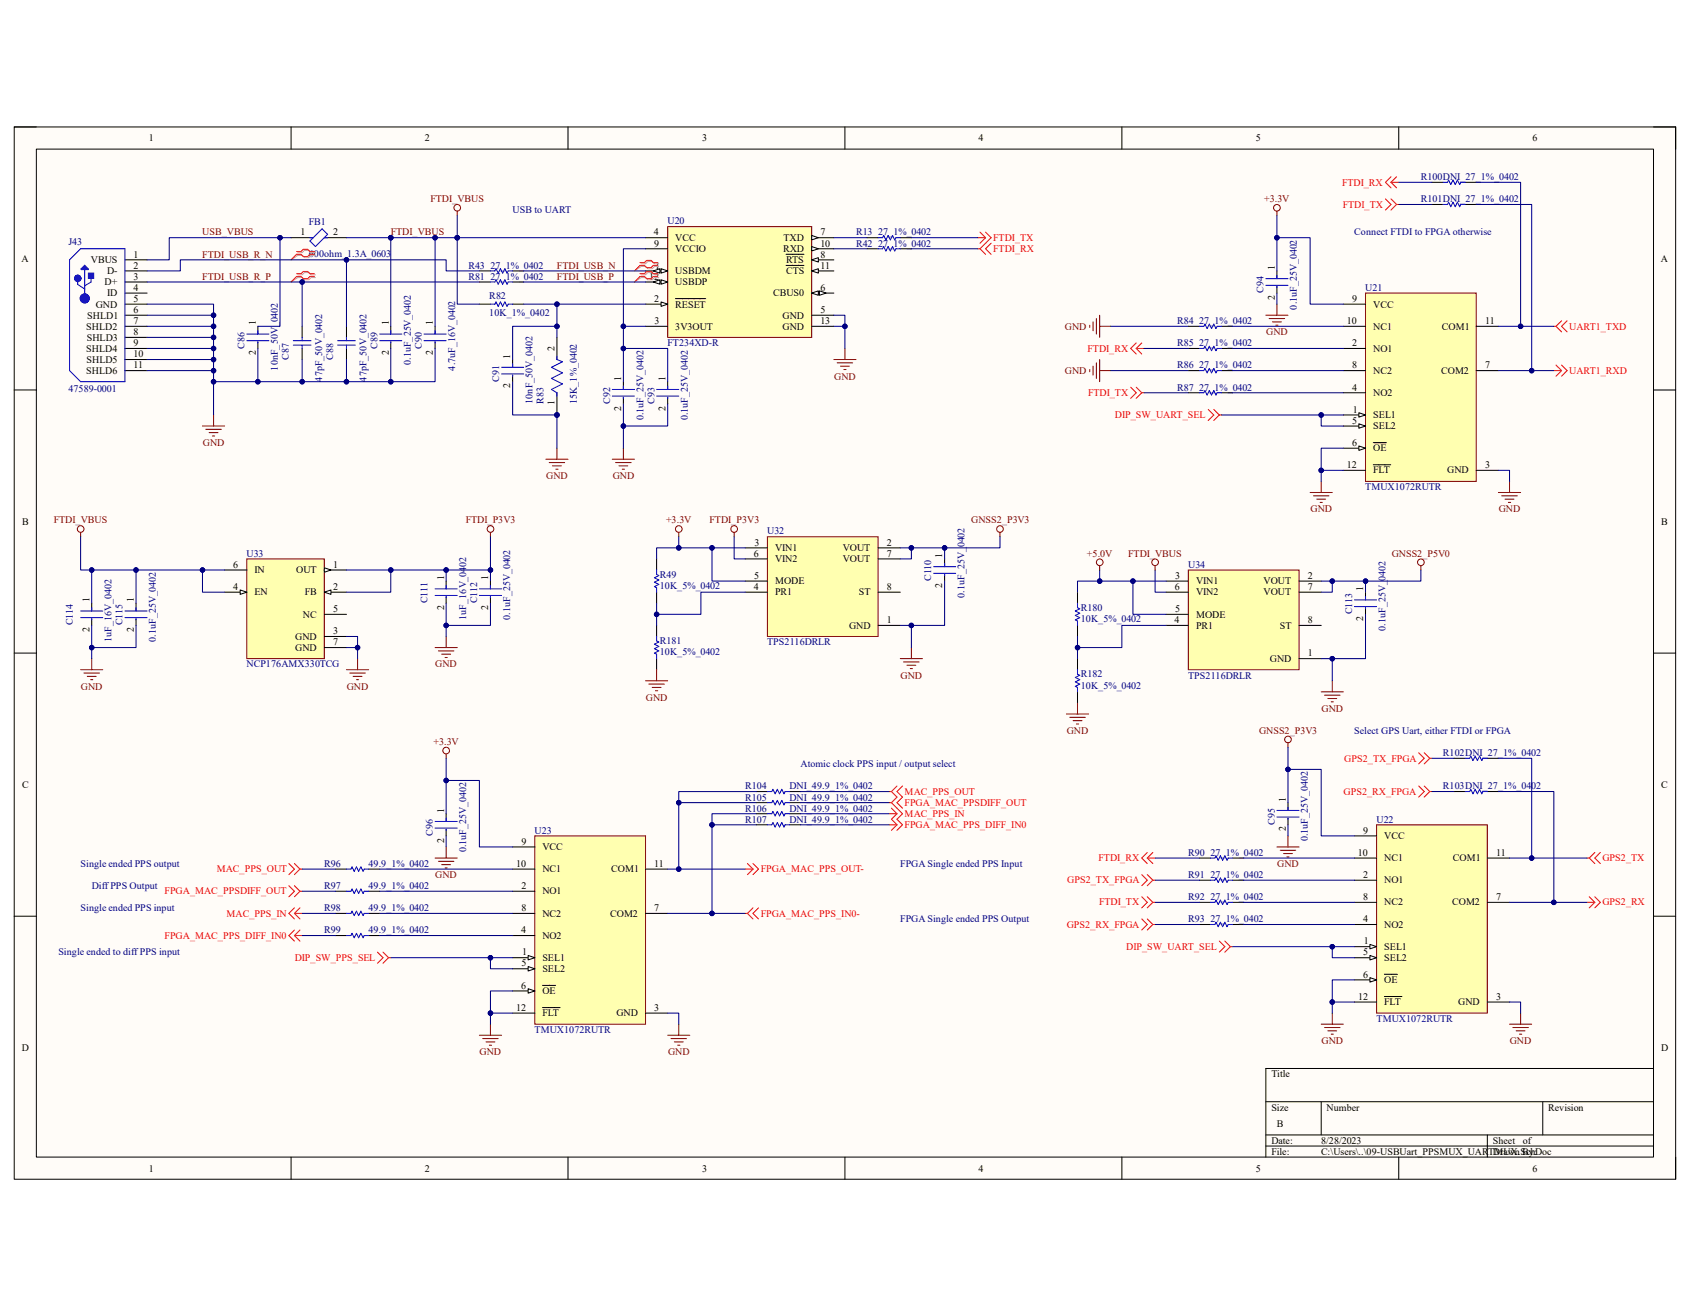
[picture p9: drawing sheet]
<svg xmlns="http://www.w3.org/2000/svg" width="279mm" height="216mm" viewBox="0 0 279 216" stroke-linecap="round" stroke-linejoin="round" font-family="sans-serif">
<defs><g id="words">
<g font-size="1.7">
<text x="24.6" y="23.4">1</text>
<text x="70.2" y="23.4">2</text>
<text x="116.1" y="23.4">3</text>
<text x="161.8" y="23.4">4</text>
<text x="207.6" y="23.4">5</text>
<text x="253.4" y="23.4">6</text>
<text x="49.7" y="38.9">1</text>
<text x="55.1" y="38.9">2</text>
<text x="108.1" y="38.9">4</text>
<text x="108.2" y="40.8">9</text>
<text x="111.6" y="39.8">VCC</text>
<text x="111.6" y="41.7">VCCIO</text>
<text x="129.5" y="41.7">RXD</text>
<text x="129.5" y="39.8">TXD</text>
<text x="135.6" y="40.8">10</text>
<text x="135.6" y="38.9">7</text>
<text x="3.6" y="43.3">A</text>
<text x="15" y="43.5">VBUS</text>
<text x="17.3" y="47.2">D+</text>
<text x="17.7" y="45.3">D-</text>
<text x="22.1" y="42.6">1</text>
<text x="22.1" y="44.4">2</text>
<text x="22.1" y="46.2">3</text>
<text x="107.3" y="46.2">12</text>
<text x="108.3" y="44.4">1</text>
<text x="111.6" y="45.3">USBDM</text>
<text x="111.6" y="47.2">USBDP</text>
<text x="130" y="45.3">CTS</text>
<text x="130" y="43.5">RTS</text>
<text x="135.6" y="44.4">11</text>
<text x="135.6" y="42.6">8</text>
<text x="210.7" y="44.6" transform="rotate(-90 210.7 44.6)">1</text>
<text x="274.6" y="43.3">A</text>
<text x="14.4" y="52.7">SHLD1</text>
<text x="15.8" y="50.8">GND</text>
<text x="17.7" y="49">ID</text>
<text x="22.1" y="48.1">4</text>
<text x="22.1" y="49.9">5</text>
<text x="22.1" y="51.7">6</text>
<text x="22.1" y="53.6">7</text>
<text x="42.3" y="53.8" transform="rotate(-90 42.3 53.8)">1</text>
<text x="64.3" y="53.8" transform="rotate(-90 64.3 53.8)">1</text>
<text x="71.6" y="53.8" transform="rotate(-90 71.6 53.8)">1</text>
<text x="108.2" y="49.9">2</text>
<text x="108.2" y="53.6">3</text>
<text x="111.6" y="50.8">RESET</text>
<text x="127.8" y="49">CBUS0</text>
<text x="129.4" y="52.7">GND</text>
<text x="135.6" y="48.1">6</text>
<text x="135.6" y="51.7">5</text>
<text x="135.6" y="53.6">13</text>
<text x="210.7" y="49.6" transform="rotate(-90 210.7 49.6)">2</text>
<text x="222.7" y="53.6">10</text>
<text x="223.5" y="49.9">9</text>
<text x="227" y="50.8">VCC</text>
<text x="245.5" y="53.6">11</text>
<text x="14.3" y="54.5">SHLD2</text>
<text x="14.3" y="58.2">SHLD4</text>
<text x="14.3" y="60">SHLD5</text>
<text x="14.4" y="56.3">SHLD3</text>
<text x="22.1" y="55.4">8</text>
<text x="22.1" y="57.2">9</text>
<text x="22.1" y="59.1">10</text>
<text x="42.3" y="58.7" transform="rotate(-90 42.3 58.7)">2</text>
<text x="64.3" y="58.7" transform="rotate(-90 64.3 58.7)">2</text>
<text x="71.6" y="58.7" transform="rotate(-90 71.6 58.7)">2</text>
<text x="84.4" y="59.3" transform="rotate(-90 84.4 59.3)">1</text>
<text x="91.7" y="58" transform="rotate(-90 91.7 58)">2</text>
<text x="111.6" y="54.5">3V3OUT</text>
<text x="129.4" y="54.5">GND</text>
<text x="223.5" y="57.2">2</text>
<text x="227" y="58.2">NO1</text>
<text x="227" y="54.5">NC1</text>
<text x="238.4" y="54.5">COM1</text>
<text x="14.3" y="61.8">SHLD6</text>
<text x="22.1" y="60.9">11</text>
<text x="84.4" y="64.2" transform="rotate(-90 84.4 64.2)">2</text>
<text x="102.7" y="62.9" transform="rotate(-90 102.7 62.9)">1</text>
<text x="110" y="62.9" transform="rotate(-90 110 62.9)">1</text>
<text x="223.5" y="64.6">4</text>
<text x="223.5" y="60.9">8</text>
<text x="227" y="65.5">NO2</text>
<text x="227" y="61.8">NC2</text>
<text x="238.3" y="61.8">COM2</text>
<text x="245.5" y="60.9">7</text>
<text x="91.7" y="67" transform="rotate(-90 91.7 67)">1</text>
<text x="102.7" y="67.9" transform="rotate(-90 102.7 67.9)">2</text>
<text x="110" y="67.9" transform="rotate(-90 110 67.9)">2</text>
<text x="223.6" y="70.1">5</text>
<text x="223.6" y="68.2">1</text>
<text x="227" y="69.1">SEL1</text>
<text x="227" y="71">SEL2</text>
<text x="222.7" y="77.4">12</text>
<text x="223.5" y="73.7">6</text>
<text x="227" y="74.6">OE</text>
<text x="245.5" y="77.4">3</text>
<text x="227" y="78.3">FLT</text>
<text x="239.3" y="78.3">GND</text>
<text x="3.6" y="86.7">B</text>
<text x="274.7" y="86.7">B</text>
<text x="38.6" y="93.9">6</text>
<text x="42.1" y="94.8">IN</text>
<text x="49" y="94.8">OUT</text>
<text x="55.1" y="93.9">1</text>
<text x="73.4" y="95.9" transform="rotate(-90 73.4 95.9)">1</text>
<text x="80.7" y="95.9" transform="rotate(-90 80.7 95.9)">1</text>
<text x="124.6" y="92">6</text>
<text x="124.7" y="95.7">5</text>
<text x="124.7" y="90.2">3</text>
<text x="128.1" y="91.1">VIN1</text>
<text x="128.1" y="92.9">VIN2</text>
<text x="139.3" y="91.1">VOUT</text>
<text x="139.3" y="92.9">VOUT</text>
<text x="146.6" y="90.2">2</text>
<text x="146.6" y="92">7</text>
<text x="155.8" y="92.2" transform="rotate(-90 155.8 92.2)">1</text>
<text x="194.3" y="95.7">3</text>
<text x="216.2" y="95.7">2</text>
<text x="14.8" y="99.5" transform="rotate(-90 14.8 99.5)">1</text>
<text x="22.1" y="99.5" transform="rotate(-90 22.1 99.5)">1</text>
<text x="38.6" y="97.5">4</text>
<text x="42.1" y="98.4">EN</text>
<text x="50.4" y="98.4">FB</text>
<text x="55.1" y="97.5">2</text>
<text x="55.1" y="101.2">5</text>
<text x="73.4" y="100.8" transform="rotate(-90 73.4 100.8)">2</text>
<text x="80.7" y="100.8" transform="rotate(-90 80.7 100.8)">2</text>
<text x="124.6" y="97.5">4</text>
<text x="128.1" y="96.6">MODE</text>
<text x="128.1" y="98.4">PR1</text>
<text x="142" y="98.4">ST</text>
<text x="146.6" y="97.5">8</text>
<text x="155.8" y="97.2" transform="rotate(-90 155.8 97.2)">2</text>
<text x="194.2" y="97.5">6</text>
<text x="194.3" y="101.2">5</text>
<text x="197.7" y="96.6">VIN1</text>
<text x="197.7" y="98.4">VIN2</text>
<text x="208.9" y="96.6">VOUT</text>
<text x="208.9" y="98.4">VOUT</text>
<text x="216.2" y="97.5">7</text>
<text x="225.4" y="97.7" transform="rotate(-90 225.4 97.7)">1</text>
<text x="14.8" y="104.5" transform="rotate(-90 14.8 104.5)">2</text>
<text x="22.1" y="104.5" transform="rotate(-90 22.1 104.5)">2</text>
<text x="48.8" y="105.7">GND</text>
<text x="48.8" y="107.6">GND</text>
<text x="50.1" y="102.1">NC</text>
<text x="55.1" y="104.9">3</text>
<text x="55.1" y="106.7">7</text>
<text x="140.4" y="103.9">GND</text>
<text x="146.6" y="103">1</text>
<text x="194.2" y="103">4</text>
<text x="197.7" y="102.1">MODE</text>
<text x="197.7" y="103.9">PR1</text>
<text x="211.6" y="103.9">ST</text>
<text x="216.2" y="103">8</text>
<text x="225.4" y="102.7" transform="rotate(-90 225.4 102.7)">2</text>
<text x="209.9" y="109.4">GND</text>
<text x="216.2" y="108.5">1</text>
<text x="3.6" y="130.3">C</text>
<text x="274.7" y="130.3">C</text>
<text x="73.4" y="134.3" transform="rotate(-90 73.4 134.3)">1</text>
<text x="212.6" y="137.5" transform="rotate(-90 212.6 137.5)">2</text>
<text x="212.6" y="132.5" transform="rotate(-90 212.6 132.5)">1</text>
<text x="225.3" y="137.8">9</text>
<text x="73.4" y="139.3" transform="rotate(-90 73.4 139.3)">2</text>
<text x="85.3" y="143.3">10</text>
<text x="86.2" y="139.7">9</text>
<text x="89.7" y="140.5">VCC</text>
<text x="108.2" y="143.3">11</text>
<text x="224.5" y="141.5">10</text>
<text x="228.9" y="138.7">VCC</text>
<text x="228.9" y="142.4">NC1</text>
<text x="240.2" y="142.4">COM1</text>
<text x="247.4" y="141.5">11</text>
<text x="86.2" y="147">2</text>
<text x="89.7" y="147.9">NO1</text>
<text x="89.7" y="144.2">NC1</text>
<text x="101" y="144.2">COM1</text>
<text x="225.3" y="145.1">2</text>
<text x="225.4" y="148.8">8</text>
<text x="228.9" y="146">NO1</text>
<text x="228.9" y="149.7">NC2</text>
<text x="240.1" y="149.7">COM2</text>
<text x="247.4" y="148.8">7</text>
<text x="86.1" y="154.3">4</text>
<text x="86.2" y="150.6">8</text>
<text x="89.7" y="155.2">NO2</text>
<text x="89.7" y="151.6">NC2</text>
<text x="100.9" y="151.6">COM2</text>
<text x="108.2" y="150.6">7</text>
<text x="225.3" y="152.4">4</text>
<text x="228.9" y="153.4">NO2</text>
<text x="86.2" y="159.8">5</text>
<text x="86.3" y="157.9">1</text>
<text x="89.7" y="158.9">SEL1</text>
<text x="89.7" y="160.7">SEL2</text>
<text x="225.3" y="161.6">6</text>
<text x="225.4" y="157.9">5</text>
<text x="225.5" y="156.1">1</text>
<text x="228.9" y="157">SEL1</text>
<text x="228.9" y="158.9">SEL2</text>
<text x="85.3" y="167.1">12</text>
<text x="86.1" y="163.4">6</text>
<text x="89.7" y="164.4">OE</text>
<text x="108.2" y="167.1">3</text>
<text x="224.5" y="165.3">12</text>
<text x="228.9" y="166.2">FLT</text>
<text x="228.9" y="162.5">OE</text>
<text x="241.1" y="166.2">GND</text>
<text x="247.4" y="165.3">3</text>
<text x="3.6" y="173.7">D</text>
<text x="89.7" y="168">FLT</text>
<text x="101.9" y="168">GND</text>
<text x="274.6" y="173.7">D</text>
<text x="210.2" y="178.1">Title</text>
<text x="210.2" y="183.6">Size</text>
<text x="219.3" y="183.6">Number</text>
<text x="256" y="183.6">Revision</text>
<text x="210.2" y="189.1">Date:</text>
<text x="210.2" y="190.9">File:</text>
<text x="211.1" y="186.4">B</text>
<text x="218.4" y="189.1">8/28/2023</text>
<text x="218.4" y="190.9">C:\Users\..\09-USBUart_PPSMUX_UARTMUX.SchDoc</text>
<text x="246.8" y="190.9">Drawn By:</text>
<text x="246.8" y="189.1">Sheet</text>
<text x="251.8" y="189.1">of</text>
<text x="24.6" y="193.7">1</text>
<text x="70.2" y="193.7">2</text>
<text x="116.1" y="193.7">3</text>
<text x="161.8" y="193.7">4</text>
<text x="207.6" y="193.7">5</text>
<text x="253.4" y="193.7">6</text>
</g>
<g font-size="1.7" fill="#000080">
<text x="234.9" y="29.8">R100DNI_27_1%_0402</text>
<text x="84.8" y="35.3">USB to UART</text>
<text x="234.9" y="33.4">R101DNI_27_1%_0402</text>
<text x="11.3" y="40.6">J43</text>
<text x="51.1" y="37.3">FB1</text>
<text x="110.4" y="37.1">U20</text>
<text x="141.5" y="38.9">R13 27_1%_0402</text>
<text x="141.5" y="40.8">R42 27_1%_0402</text>
<text x="223.9" y="38.9">Connect FTDI to FPGA otherwise</text>
<text x="51.1" y="42.4">600ohm_1.3A_0603</text>
<text x="77.4" y="46.2">R81 27_1%_0402</text>
<text x="77.4" y="44.4">R43 27_1%_0402</text>
<text x="80.9" y="49.4">R82</text>
<text x="80.9" y="52.3">10K_1%_0402</text>
<text x="194.6" y="53.6">R84 27_1%_0402</text>
<text x="208.9" y="48.4" transform="rotate(-90 208.9 48.4)">C94</text>
<text x="214.4" y="51.2" transform="rotate(-90 214.4 51.2)">0.1uF_25V_0402</text>
<text x="225.7" y="48.1">U21</text>
<text x="40.4" y="57.6" transform="rotate(-90 40.4 57.6)">C86</text>
<text x="47.8" y="59.4" transform="rotate(-90 47.8 59.4)">C87</text>
<text x="55.1" y="59.4" transform="rotate(-90 55.1 59.4)">C88</text>
<text x="62.4" y="57.6" transform="rotate(-90 62.4 57.6)">C89</text>
<text x="69.7" y="57.6" transform="rotate(-90 69.7 57.6)">C90</text>
<text x="110.4" y="57.2">FT234XD-R</text>
<text x="194.6" y="57.2">R85 27_1%_0402</text>
<text x="11.3" y="64.7">47589-0001</text>
<text x="45.9" y="61.3" transform="rotate(-90 45.9 61.3)">10nF_50V_0402</text>
<text x="53.3" y="63.1" transform="rotate(-90 53.3 63.1)">47pF_50V_0402</text>
<text x="60.6" y="63.1" transform="rotate(-90 60.6 63.1)">47pF_50V_0402</text>
<text x="67.9" y="60.4" transform="rotate(-90 67.9 60.4)">0.1uF_25V_0402</text>
<text x="75.2" y="61.3" transform="rotate(-90 75.2 61.3)">4.7uF_16V_0402</text>
<text x="82.6" y="63.1" transform="rotate(-90 82.6 63.1)">C91</text>
<text x="194.6" y="60.9">R86 27_1%_0402</text>
<text x="194.6" y="64.6">R87 27_1%_0402</text>
<text x="88.1" y="66.8" transform="rotate(-90 88.1 66.8)">10nF_50V_0402</text>
<text x="89.9" y="66.8" transform="rotate(-90 89.9 66.8)">R83</text>
<text x="95.4" y="66.8" transform="rotate(-90 95.4 66.8)">15K_1%_0402</text>
<text x="100.9" y="66.8" transform="rotate(-90 100.9 66.8)">C92</text>
<text x="106.4" y="69.5" transform="rotate(-90 106.4 69.5)">0.1uF_25V_0402</text>
<text x="108.2" y="66.8" transform="rotate(-90 108.2 66.8)">C93</text>
<text x="113.7" y="69.5" transform="rotate(-90 113.7 69.5)">0.1uF_25V_0402</text>
<text x="225.7" y="81">TMUX1072RUTR</text>
<text x="126.8" y="88.3">U32</text>
<text x="40.8" y="92">U33</text>
<text x="109.1" y="95.5">R49</text>
<text x="196.4" y="93.9">U34</text>
<text x="70.7" y="99.7" transform="rotate(-90 70.7 99.7)">C111</text>
<text x="78.9" y="99.7" transform="rotate(-90 78.9 99.7)">C112</text>
<text x="109.1" y="97.3">10K_5%_0402</text>
<text x="154" y="96.1" transform="rotate(-90 154 96.1)">C110</text>
<text x="159.5" y="98.8" transform="rotate(-90 159.5 98.8)">0.1uF_25V_0402</text>
<text x="178.7" y="101">R180</text>
<text x="223.6" y="101.6" transform="rotate(-90 223.6 101.6)">C113</text>
<text x="12.1" y="103.4" transform="rotate(-90 12.1 103.4)">C114</text>
<text x="18.5" y="106.1" transform="rotate(-90 18.5 106.1)">1uF_16V_0402</text>
<text x="20.3" y="103.4" transform="rotate(-90 20.3 103.4)">C115</text>
<text x="25.8" y="106.1" transform="rotate(-90 25.8 106.1)">0.1uF_25V_0402</text>
<text x="77" y="102.5" transform="rotate(-90 77 102.5)">1uF_16V_0402</text>
<text x="84.4" y="102.5" transform="rotate(-90 84.4 102.5)">0.1uF_25V_0402</text>
<text x="109.1" y="106.5">R181</text>
<text x="126.8" y="106.7">TPS2116DRLR</text>
<text x="178.7" y="102.8">10K_5%_0402</text>
<text x="229.1" y="104.3" transform="rotate(-90 229.1 104.3)">0.1uF_25V_0402</text>
<text x="40.8" y="110.3">NCP176AMX330TCG</text>
<text x="109.1" y="108.3">10K_5%_0402</text>
<text x="178.7" y="112">R182</text>
<text x="178.7" y="113.8">10K_5%_0402</text>
<text x="196.4" y="112.2">TPS2116DRLR</text>
<text x="223.9" y="121.3">Select GPS Uart, either FTDI or FPGA</text>
<text x="238.5" y="125">R102DNI_27_1%_0402</text>
<text x="123.2" y="130.5">R104</text>
<text x="130.5" y="130.5">DNI_49.9_1%_0402</text>
<text x="132.3" y="126.8">Atomic clock PPS input / output select</text>
<text x="238.5" y="130.5">R103DNI_27_1%_0402</text>
<text x="88.4" y="137.8">U23</text>
<text x="123.2" y="136">R107</text>
<text x="123.2" y="132.3">R105</text>
<text x="123.2" y="134.2">R106</text>
<text x="130.5" y="136">DNI_49.9_1%_0402</text>
<text x="130.5" y="132.3">DNI_49.9_1%_0402</text>
<text x="130.5" y="134.2">DNI_49.9_1%_0402</text>
<text x="210.7" y="136.4" transform="rotate(-90 210.7 136.4)">C95</text>
<text x="227.6" y="136">U22</text>
<text x="13.3" y="143.3">Single ended PPS output</text>
<text x="53.6" y="143.3">R96</text>
<text x="60.9" y="143.3">49.9_1%_0402</text>
<text x="71.6" y="138.2" transform="rotate(-90 71.6 138.2)">C96</text>
<text x="77" y="140.9" transform="rotate(-90 77 140.9)">0.1uF_25V_0402</text>
<text x="148.8" y="143.3">FPGA Single ended PPS Input</text>
<text x="196.4" y="141.5">R90 27_1%_0402</text>
<text x="216.2" y="139.1" transform="rotate(-90 216.2 139.1)">0.1uF_25V_0402</text>
<text x="15.2" y="147">Diff PPS Output</text>
<text x="53.6" y="147">R97</text>
<text x="60.9" y="147">49.9_1%_0402</text>
<text x="196.4" y="148.8">R92 27_1%_0402</text>
<text x="196.4" y="145.1">R91 27_1%_0402</text>
<text x="13.3" y="150.6">Single ended PPS input</text>
<text x="53.6" y="150.6">R98</text>
<text x="53.6" y="154.3">R99</text>
<text x="60.9" y="150.6">49.9_1%_0402</text>
<text x="60.9" y="154.3">49.9_1%_0402</text>
<text x="148.8" y="152.4">FPGA Single ended PPS Output</text>
<text x="196.4" y="152.4">R93 27_1%_0402</text>
<text x="9.7" y="157.9">Single ended to diff PPS input</text>
<text x="88.4" y="170.8">TMUX1072RUTR</text>
<text x="227.6" y="169">TMUX1072RUTR</text>
</g>
<g font-size="1.7" fill="#800000">
<text x="71.2" y="33.4">FTDI_VBUS</text>
<text x="209" y="33.4">+3.3V</text>
<text x="33.4" y="38.9">USB_VBUS</text>
<text x="64.6" y="38.9">FTDI_VBUS</text>
<text x="33.4" y="42.6">FTDI_USB_R_N</text>
<text x="33.4" y="46.2">FTDI_USB_R_P</text>
<text x="92.1" y="44.4">FTDI_USB_N</text>
<text x="92.1" y="46.2">FTDI_USB_P</text>
<text x="176.1" y="54.5">GND</text>
<text x="209.3" y="55.4">GND</text>
<text x="137.9" y="62.7">GND</text>
<text x="176.1" y="61.8">GND</text>
<text x="33.5" y="73.7">GND</text>
<text x="90.3" y="79.2">GND</text>
<text x="101.3" y="79.2">GND</text>
<text x="8.9" y="86.5">FTDI_VBUS</text>
<text x="77" y="86.5">FTDI_P3V3</text>
<text x="110.1" y="86.5">+3.3V</text>
<text x="117.3" y="86.5">FTDI_P3V3</text>
<text x="160.6" y="86.5">GNSS2_P3V3</text>
<text x="216.7" y="84.7">GND</text>
<text x="247.8" y="84.7">GND</text>
<text x="179.7" y="92">+5.0V</text>
<text x="186.5" y="92">FTDI_VBUS</text>
<text x="230.1" y="92">GNSS2_P5V0</text>
<text x="72" y="110.3">GND</text>
<text x="148.9" y="112.2">GND</text>
<text x="13.4" y="114">GND</text>
<text x="57.3" y="114">GND</text>
<text x="106.8" y="115.8">GND</text>
<text x="218.5" y="117.6">GND</text>
<text x="71.7" y="123.1">+3.3V</text>
<text x="176.4" y="121.3">GND</text>
<text x="208.2" y="121.3">GNSS2_P3V3</text>
<text x="211.2" y="143.3">GND</text>
<text x="72" y="145.1">GND</text>
<text x="218.5" y="172.6">GND</text>
<text x="249.6" y="172.6">GND</text>
<text x="79.3" y="174.4">GND</text>
<text x="110.4" y="174.4">GND</text>
</g>
<g font-size="1.7" fill="#f00">
<text x="221.9" y="30.7">FTDI_RX</text>
<text x="222" y="34.3">FTDI_TX</text>
<text x="164.2" y="39.8">FTDI_TX</text>
<text x="164.2" y="41.7">FTDI_RX</text>
<text x="179.8" y="58.2">FTDI_RX</text>
<text x="259.4" y="54.5">UART1_TXD</text>
<text x="179.9" y="65.5">FTDI_TX</text>
<text x="259.4" y="61.8">UART1_RXD</text>
<text x="184.3" y="69.1">DIP_SW_UART_SEL</text>
<text x="222.2" y="125.9">GPS2_TX_FPGA</text>
<text x="149.6" y="131.4">MAC_PPS_OUT</text>
<text x="222.1" y="131.4">GPS2_RX_FPGA</text>
<text x="149.6" y="133.2">FPGA_MAC_PPSDIFF_OUT</text>
<text x="149.6" y="135">MAC_PPS_IN</text>
<text x="149.6" y="136.9">FPGA_MAC_PPS_DIFF_IN0</text>
<text x="181.6" y="142.4">FTDI_RX</text>
<text x="264.9" y="142.4">GPS2_TX</text>
<text x="27.2" y="147.9">FPGA_MAC_PPSDIFF_OUT</text>
<text x="35.9" y="144.2">MAC_PPS_OUT</text>
<text x="125.8" y="144.2">FPGA_MAC_PPS_OUT-</text>
<text x="176.4" y="146">GPS2_TX_FPGA</text>
<text x="181.7" y="149.7">FTDI_TX</text>
<text x="264.9" y="149.7">GPS2_RX</text>
<text x="27.2" y="155.2">FPGA_MAC_PPS_DIFF_IN0</text>
<text x="37.5" y="151.6">MAC_PPS_IN</text>
<text x="125.8" y="151.6">FPGA_MAC_PPS_IN0-</text>
<text x="176.4" y="153.4">GPS2_RX_FPGA</text>
<text x="48.7" y="158.9">DIP_SW_PPS_SEL</text>
<text x="186.2" y="157">DIP_SW_UART_SEL</text>
</g>
</g></defs>
<path d="M2.3 21h274.7v173.9h-274.7z" fill-rule="evenodd" fill="#fffcf8"/>
<path d="M2.3 21h274.7v173.9h-274.7z" fill="none" stroke="#000" stroke-width=".17"/>
<path d="M6 24.6h267.4v166.7h-267.4z" fill-rule="evenodd" fill="#fffcf8"/>
<g fill="none" stroke="#000" stroke-width=".17">
<path d="M2.3 21h3.7M6 24.6h267.4v166.7h-267.4zM48.1 21v3.6M93.9 21v3.6M139.7 21v3.6M185.5 21v3.6M231.2 21v3.6M273.4 21h3.6v3.6M2.3 64.5h3.7M273.4 64.5h3.6M2.3 108h3.7M273.4 108h3.6"/>
<path d="M2.3 151.5h3.7M273.4 151.5h3.6M273.4 176.6h-64.1v14.7M48.1 191.3v3.6M93.9 191.3v3.6M139.7 191.3v3.6M185.5 191.3v3.6M209.3 182.1h64.1M209.3 187.6h64.1M209.3 189.5h64.1M218.4 182.1v5.5M231.2 191.3v3.6"/>
<path d="M245.9 187.6v3.7M255.1 182.1v5.5M277 191.3v3.6"/>
</g>
<path d="M110.4 37.5h23.8v18.3h-23.8z" fill-rule="evenodd" fill="#ffffb0"/>
<path d="M110.4 37.5h23.8v18.3h-23.8z" fill="none" stroke="#800000" stroke-width=".17"/>
<path d="M106.7 39.3h3.7M106.7 53.9h3.7M106.7 41.1h3.7M134.2 44.8h3.7" fill="none" stroke="#000" stroke-width=".17"/>
<path d="M134.2 44.8l1.1-.4v.8z" fill="#f8fcff"/>
<path d="M106.7 50.3h3.7M130 43.9h2.9M134.2 44.8l1.1-.4v.8z" fill="none" stroke="#000" stroke-width=".17"/>
<path d="M109.3 49.9l1.1 .4-1.1 .3z" fill="#f8fcff"/>
<path d="M109.3 49.9l1.1 .4-1.1 .3zM111.7 49.4h5M134.2 43h3.7" fill="none" stroke="#000" stroke-width=".17"/>
<path d="M134.2 43l1.1-.4v.7z" fill="#f8fcff"/>
<path d="M130 42h2.9M134.2 43l1.1-.4v.7zM134.2 48.5h3.7" fill="none" stroke="#000" stroke-width=".17"/>
<path d="M134.2 48.5l1.1-.4v.7z" fill="#f8fcff"/>
<path d="M134.2 48.5l1.1-.4v.7z" fill="none" stroke="#000" stroke-width=".17"/>
<path d="M135.5 48.1l1.1 .4-1.1 .3z" fill="#f8fcff"/>
<path d="M134.2 41.1h3.7M135.5 48.1l1.1 .4-1.1 .3z" fill="none" stroke="#000" stroke-width=".17"/>
<path d="M134.2 40.8l1.1 .3-1.1 .4z" fill="#f8fcff"/>
<path d="M134.2 39.3h3.7M134.2 40.8l1.1 .3-1.1 .4z" fill="none" stroke="#000" stroke-width=".17"/>
<path d="M134.2 38.9l1.1 .4-1.1 .4z" fill="#f8fcff"/>
<path d="M134.2 38.9l1.1 .4-1.1 .4zM106.7 44.8h3.7" fill="none" stroke="#000" stroke-width=".17"/>
<path d="M109.3 44.4l1.1 .4-1.1 .4z" fill="#f8fcff"/>
<path d="M109.3 44.4l1.1 .4-1.1 .4z" fill="none" stroke="#000" stroke-width=".17"/>
<path d="M108 44.8l1.1-.4v.8z" fill="#f8fcff"/>
<path d="M106.7 46.6h3.7M108 44.8l1.1-.4v.8z" fill="none" stroke="#000" stroke-width=".17"/>
<path d="M109.3 46.3l1.1 .3-1.1 .4z" fill="#f8fcff"/>
<path d="M109.3 46.3l1.1 .3-1.1 .4z" fill="none" stroke="#000" stroke-width=".17"/>
<path d="M108 46.6l1.1-.3v.7z" fill="#f8fcff"/>
<g fill="none" stroke="#000" stroke-width=".17">
<path d="M48.1 39.3h3.7M53.6 39.3h3.7M42.6 53.9v1.3M42.6 56.5v1.1M79.3 46.6h1.8M79.3 44.8h1.8M84.8 46.6h1.8M84.8 44.8h1.8M108 46.6l1.1-.3v.7zM134.2 52.1h3.7M134.2 53.9h3.7M103.1 63.1v1.3"/>
<path d="M103.1 65.7v1.1"/>
</g>
<g fill="none" stroke="#00f" stroke-width=".17">
<path d="M51.2 39.3h.6M53.3 37.8l.9 .9-2 2.1-1-1zM53.6 39.3h.6M40.8 55.2h3.7M40.8 56.3h3.7M42.6 54.7v.5M42.6 56.5v.2M81.1 46.6h.7l.2-.3 .4 .7 .3-.7 .4 .7 .4-.7 .3 .7 .2-.4h.7M81.1 44.8h.7l.2-.4 .4 .8 .3-.8 .4 .8 .4-.8 .3 .8 .2-.4h.7M101.2 64.4h3.7M101.2 65.5h3.7M103.1 63.8v.6"/>
<path d="M103.1 65.7v.1"/>
</g>
<path d="M33.5 70.4h3.6M34 71h2.6M34.6 71.5h1.4M35.1 72.1h.4M35.3 68.6v1.8" fill="none" stroke="#800000" stroke-width=".17"/>
<circle cx="64.6" cy="39.3" r=".37" fill="#000080"/>
<circle cx="64.6" cy="39.3" r=".37" fill="none" stroke="#000080" stroke-width=".17"/>
<g fill="none" stroke="#800000" stroke-width=".17">
<path d="M137.9 59.4h3.6M138.4 60h2.6M139.7 57.6v1.8M90.2 75.9h3.7M90.8 76.5h2.6M91.3 77h1.5M91.9 77.6h.4M92.1 74.1v1.8M101.2 75.9h3.7M101.8 76.5h2.5M102.3 77h1.5M102.9 77.6h.3"/>
<path d="M103.1 74.1v1.8M139 60.5h1.4M139.5 61.1h.4"/>
</g>
<g fill="none" stroke="#000" stroke-width=".17">
<path d="M143.3 39.3h1.9M148.8 39.3h1.9M64.6 53.9v1.3M64.6 56.5v1.1M71.9 53.9v1.3M71.9 56.5v1.1M79.3 50.3h1.8M84.7 59.4v1.3M84.8 50.3h1.8M143.3 41.1h1.9M148.8 41.1h1.9M84.7 62v1.1"/>
<path d="M110.4 63.1v1.3M110.4 65.7v1.1"/>
</g>
<g fill="none" stroke="#00f" stroke-width=".17">
<path d="M145.2 39.3h.7l.2-.4 .4 .8 .3-.8 .4 .8 .4-.8 .3 .8 .2-.4h.7M62.8 55.2h3.6M62.8 56.3h3.6M64.6 54.7v.5M64.6 56.5v.2M70.1 55.2h3.7M70.1 56.3h3.7M71.9 54.7v.5M71.9 56.5v.2M81.1 50.3h.7l.2-.4 .4 .7 .3-.7 .4 .7 .4-.7 .3 .7 .2-.3h.7M145.2 41.1h.7l.2-.3 .4 .7 .3-.7 .4 .7 .4-.7 .3 .7 .2-.4h.7M82.9 60.7h3.7"/>
<path d="M82.9 61.8h3.7M84.7 60.2v.5M84.7 62v.2M108.6 64.4h3.6M108.6 65.5h3.6M110.4 63.8v.6M110.4 65.7v.1"/>
</g>
<path d="M161.7 39.3h1.2M162 38.4l.9 .9M162.9 39.3l-.9 .9M162.9 38.4l1 .9-1.9 1.8M161.7 41.1h.3M162 41.1l.9 .9M163.9 40.2l-1 .9 1 .9" fill="none" stroke="#f00" stroke-width=".17"/>
<path d="M227.6 136.4h18.3v31.1h-18.3z" fill-rule="evenodd" fill="#ffffb0"/>
<path d="M227.6 136.4h18.3v31.1h-18.3z" fill="none" stroke="#800000" stroke-width=".17"/>
<path d="M223.9 138.2h3.7M223.9 156.5h3.7" fill="none" stroke="#000" stroke-width=".17"/>
<path d="M226.5 156.1l1.1 .4-1.1 .4z" fill="#f8fcff"/>
<path d="M223.9 158.3h3.7M226.5 156.1l1.1 .4-1.1 .4z" fill="none" stroke="#000" stroke-width=".17"/>
<path d="M226.5 158l1.1 .3-1.1 .4z" fill="#f8fcff"/>
<path d="M223.9 145.5h3.7M223.9 152.8h3.7M226.5 158l1.1 .3-1.1 .4zM245.9 141.8h3.7M245.9 149.2h3.7M223.9 165.7h3.7M223.9 162h3.7M228.9 164.7h2.9" fill="none" stroke="#000" stroke-width=".17"/>
<path d="M226.5 161.6l1.1 .4-1.1 .4z" fill="#f8fcff"/>
<g fill="none" stroke="#000" stroke-width=".17">
<path d="M212.9 132.7v1.3M212.9 135.3v1.1M198.3 141.8h1.8M198.3 149.2h1.8M198.3 152.8h1.8M198.3 145.5h1.8M203.8 141.8h1.8M203.8 149.2h1.8M203.8 152.8h1.8M203.8 145.5h1.8M223.9 141.8h3.7M223.9 149.2h3.7"/>
<path d="M226.5 161.6l1.1 .4-1.1 .4zM228.9 161.1h2.1M245.9 165.7h3.7"/>
</g>
<g fill="none" stroke="#800000" stroke-width=".17">
<path d="M212.9 122.8v.7M212.9 138.2v1.8M211.1 140h3.7M211.7 140.6h2.5M212.2 141.1h1.5M212.8 141.7h.3M218.4 169.3h3.7M219 169.9h2.5M219.5 170.4h1.5M220.1 171h.3M220.3 167.5v1.8M249.6 169.3h3.6"/>
<path d="M250.1 169.9h2.6M250.7 170.4h1.4M251.2 171h.4M251.4 167.5v1.8"/>
<circle cx="212.9" cy="122.2" r=".55"/>
</g>
<path d="M211.1 134h3.7M211.1 135.1h3.7M212.9 133.4v.6M212.9 135.3v.1M200.1 141.8h.8l.1-.3 .4 .7 .4-.7 .3 .7 .4-.7 .4 .7 .2-.4h.7M200.1 149.2h.8l.1-.4 .4 .7 .4-.7 .3 .7 .4-.7 .4 .7 .2-.3h.7M200.1 152.8h.8l.1-.3 .4 .7 .4-.7 .3 .7 .4-.7 .4 .7 .2-.4h.7M200.1 145.5h.8l.1-.4 .4 .8 .4-.8 .3 .8 .4-.8 .4 .8 .2-.4h.7" fill="none" stroke="#00f" stroke-width=".17"/>
<g fill="none" stroke="#f00" stroke-width=".17">
<path d="M188.8 151.9l.9 .9-.9 .9M188.8 144.6l.9 .9-.9 .9M188.8 148.3l.9 .9-.9 .9M189.7 151.9l.9 .9M189.7 144.6l.9 .9M189.7 148.3l.9 .9M189.7 141.8l.9 1M189.7 140.9l-.9 .9 .9 1M189.7 141.8h1.3M190.6 152.8l-.9 .9M190.6 152.8h.4M190.6 145.5l-.9 .9"/>
<path d="M190.6 145.5h.4M190.6 149.2l-.9 .9M190.6 149.2h.4M190.6 140.9l-.9 .9M201.6 155.6l.9 .9-.9 .9M202.5 155.6l.9 .9M203.4 156.5l-.9 .9M203.4 156.5h.4M262.4 149.2h1.3M262.4 141.8h.3M262.7 148.3l1 .9M262.7 141.8l1 1"/>
<path d="M263.7 149.2l-1 .9M263.7 148.3l.9 .9-.9 .9M263.7 140.9l-1 .9M264.6 140.9l-.9 .9 .9 1"/>
</g>
<path d="M225.8 48.5h18.3v31.1h-18.3z" fill-rule="evenodd" fill="#ffffb0"/>
<path d="M225.8 48.5h18.3v31.1h-18.3z" fill="none" stroke="#800000" stroke-width=".17"/>
<path d="M222.1 50.3h3.7M222.1 68.6h3.7" fill="none" stroke="#000" stroke-width=".17"/>
<path d="M224.7 68.2l1.1 .4-1.1 .4z" fill="#f8fcff"/>
<path d="M222.1 70.4h3.7M224.7 68.2l1.1 .4-1.1 .4z" fill="none" stroke="#000" stroke-width=".17"/>
<path d="M224.7 70.1l1.1 .3-1.1 .4z" fill="#f8fcff"/>
<path d="M222.1 57.6h3.7M244.1 53.9h3.6M222.1 64.9h3.7M222.1 77.8h3.7M222.1 74.1h3.7M224.7 70.1l1.1 .3-1.1 .4zM227 76.8h2.9M244.1 61.3h3.6" fill="none" stroke="#000" stroke-width=".17"/>
<path d="M224.7 73.7l1.1 .4-1.1 .4z" fill="#f8fcff"/>
<g fill="none" stroke="#000" stroke-width=".17">
<path d="M196.5 53.9h1.8M196.5 57.6h1.8M202 53.9h1.8M202 57.6h1.8M211.1 44.8v1.3M211.1 47.3v1.2M222.1 53.9h3.7M196.5 61.3h1.8M196.5 64.9h1.8M202 61.3h1.8M202 64.9h1.8M222.1 61.3h3.7"/>
<path d="M224.7 73.7l1.1 .4-1.1 .4zM227 73.2h2.2M244.1 77.8h3.6"/>
</g>
<g fill="none" stroke="#800000" stroke-width=".17">
<path d="M211.1 34.9v.7M180.2 53.8v.3M180.7 53.2v1.5M181.3 52.7v2.5M181.3 60v2.6M181.8 52.1v3.7M181.8 59.4v3.7M181.8 53.9h1.8M209.3 52.1h3.6M209.8 52.7h2.6M210.4 53.2h1.4M210.9 53.8h.4"/>
<path d="M211.1 50.3v1.8M180.2 61.1v.4M180.7 60.5v1.5M181.8 61.3h1.8M218.4 79.6v1.8M249.6 79.6v1.8M216.6 81.4h3.7M217.1 82h2.6M217.7 82.5h1.5M218.2 83.1h.4M247.7 81.4h3.7M248.3 82h2.5"/>
<path d="M248.8 82.5h1.5M249.4 83.1h.3"/>
<circle cx="211.1" cy="34.4" r=".55"/>
</g>
<path d="M198.3 53.9h.7l.2-.3 .4 .7 .3-.7 .4 .7 .4-.7 .3 .7 .2-.4h.8M198.3 57.6h.7l.2-.4 .4 .8 .3-.8 .4 .8 .4-.8 .3 .8 .2-.4h.8M209.3 46.1h3.6M209.3 47.2h3.6M211.1 45.5v.6M211.1 47.3v.2M198.3 61.3h.7l.2-.4 .4 .7 .3-.7 .4 .7 .4-.7 .3 .7 .2-.3h.8M198.3 64.9h.7l.2-.3 .4 .7 .3-.7 .4 .7 .4-.7 .3 .7 .2-.4h.8" fill="none" stroke="#00f" stroke-width=".17"/>
<g fill="none" stroke="#f00" stroke-width=".17">
<path d="M187.8 57.6l1 .9M187.8 56.7l-.9 .9 .9 .9M187.8 57.6h1.3M188.8 56.7l-1 .9M256.9 53.9h.3M257.2 53.9l1 1M258.2 53l-1 .9M259.1 53l-.9 .9 .9 1M186.9 64l.9 .9-.9 .9M187.8 64l1 .9M188.8 64.9l-1 .9M188.8 64.9h.3"/>
<path d="M199.7 67.7l1 .9-1 .9M200.7 67.7l.9 .9M201.6 68.6l-.9 .9M201.6 68.6h.4M256.9 61.3h1.3M257.2 60.4l1 .9M258.2 61.3l-1 .9M258.2 60.4l.9 .9-.9 .9"/>
</g>
<path d="M88.4 138.2h18.3v31.1h-18.3z" fill-rule="evenodd" fill="#ffffb0"/>
<path d="M88.4 138.2h18.3v31.1h-18.3z" fill="none" stroke="#800000" stroke-width=".17"/>
<path d="M84.8 140h3.6M84.8 158.3h3.6" fill="none" stroke="#000" stroke-width=".17"/>
<path d="M87.3 158l1.1 .3-1.1 .4z" fill="#f8fcff"/>
<path d="M87.3 158l1.1 .3-1.1 .4zM84.8 160.2h3.6" fill="none" stroke="#000" stroke-width=".17"/>
<path d="M87.3 159.8l1.1 .4-1.1 .3z" fill="#f8fcff"/>
<path d="M84.8 147.3h3.6M84.8 154.7h3.6M87.3 159.8l1.1 .4-1.1 .3zM106.7 143.7h3.7M106.7 151h3.7M84.8 167.5h3.6M84.8 163.8h3.6M89.7 166.6h2.9" fill="none" stroke="#000" stroke-width=".17"/>
<path d="M87.3 163.4l1.1 .4-1.1 .4z" fill="#f8fcff"/>
<g fill="none" stroke="#000" stroke-width=".17">
<path d="M236.7 30.1h1.9M236.7 33.8h1.9M242.2 30.1h1.9M242.2 33.8h1.9M73.8 134.5v1.3M73.8 137.1v1.1M125 130.9h1.9M125 136.4h1.9M125 132.7h1.9M125 134.5h1.9M130.5 130.9h1.9M130.5 136.4h1.9"/>
<path d="M130.5 132.7h1.9M130.5 134.5h1.9M240.4 125.4h1.8M240.4 130.9h1.8M245.9 125.4h1.8M245.9 130.9h1.8M55.5 143.7h1.8M55.5 151h1.8M55.5 147.3h1.8M55.5 154.7h1.8M60.9 143.7h1.9M60.9 151h1.9"/>
<path d="M60.9 147.3h1.9M60.9 154.7h1.9M84.8 143.7h3.6M84.8 151h3.6M87.3 163.4l1.1 .4-1.1 .4zM89.7 162.9h2.2M106.7 167.5h3.7"/>
</g>
<g fill="none" stroke="#800000" stroke-width=".17">
<path d="M73.8 124.6v.8M71.9 141.8h3.7M72.5 142.4h2.5M73 142.9h1.5M73.6 143.5h.3M73.8 140v1.8M79.3 171.1h3.6M79.8 171.7h2.6M80.4 172.2h1.4M80.9 172.8h.4M81.1 169.3v1.8M110.4 171.1h3.6"/>
<path d="M110.9 171.7h2.6M111.5 172.2h1.5M112 172.8h.4M112.2 169.3v1.8"/>
<circle cx="73.8" cy="124.1" r=".55"/>
</g>
<g fill="none" stroke="#00f" stroke-width=".17">
<path d="M238.6 30.1h.7l.2-.3 .4 .7 .3-.7 .4 .7 .4-.7 .3 .7 .2-.4h.7M238.6 33.8h.7l.2-.4 .4 .8 .3-.8 .4 .8 .4-.8 .3 .8 .2-.4h.7M71.9 135.8h3.7M71.9 136.9h3.7M73.8 135.2v.6M73.8 137.1v.2M126.9 130.9h.7l.2-.4 .3 .7 .4-.7 .4 .7 .3-.7 .4 .7 .2-.3h.7M126.9 136.4h.7l.2-.4 .3 .7 .4-.7 .4 .7 .3-.7 .4 .7 .2-.3h.7M126.9 132.7h.7l.2-.4 .3 .8 .4-.8 .4 .8 .3-.8 .4 .8 .2-.4h.7M126.9 134.5h.7l.2-.4 .3 .8 .4-.8 .4 .8 .3-.8 .4 .8 .2-.4h.7M242.2 125.4h.8l.2-.4 .3 .7 .4-.7 .4 .7 .3-.7 .4 .7 .2-.3h.7M242.2 130.9h.8l.2-.4 .3 .7 .4-.7 .4 .7 .3-.7 .4 .7 .2-.3h.7"/>
<path d="M57.3 143.7h.7l.2-.4 .4 .7 .3-.7 .4 .7 .4-.7 .3 .7 .2-.3h.7M57.3 147.3h.7l.2-.3 .4 .7 .3-.7 .4 .7 .4-.7 .3 .7 .2-.4h.7M57.3 151h.7l.2-.4 .4 .8 .3-.8 .4 .8 .4-.8 .3 .8 .2-.4h.7M57.3 154.7h.7l.2-.4 .4 .7 .3-.7 .4 .7 .4-.7 .3 .7 .2-.3h.7"/>
</g>
<g fill="none" stroke="#f00" stroke-width=".17">
<path d="M229.1 32.9l.9 .9-.9 .9M230 30.1l.9 1M230 29.2l-.9 .9 .9 1M230 30.1h1.2M230 32.9l.9 .9M230.9 29.2l-.9 .9M230.9 33.8l-.9 .9M230.9 33.8h.3M49 45.2h.8l.3-.3h.8l.3 .3h.8M49 41.6h.8l.3-.4h.8l.3 .4h.8M52 45.7h-.8l-.3 .4h-.8l-.3-.4h-.8l-.9 .9M52 42h-.8l-.3 .4h-.8l-.3-.4h-.8l-.9 1"/>
<path d="M105.8 43.4h.7l.4-.4h.7l.4 .4h.7M105.8 45.2h.7l.4-.3h.7l.4 .3h.7M108.7 43.9h-.7l-.4 .3h-.7l-.4-.3h-.7l-.9 .9M108.7 45.7h-.7l-.4 .4h-.7l-.4-.4h-.7l-.9 .9M147 130.9h.4M147 132.7h.4M147 134.5h1.3M147 136.4h1.3M147.4 130.9l.9 .9-.9 .9M147.4 132.7l1.8 1.8-.9 .9 .9 1-.9 .9M147.4 133.6l.9 .9M148.3 129.9l-.9 1"/>
<path d="M148.3 134.5l-.9 .9 .9 1M148.3 136.4l-.9 .9M149.2 129.9l-.9 1 .9 .9-.9 .9 .9 .9M234.5 129.9l1 1-1 .9M234.5 124.4l1 1-1 .9M235.5 129.9l.9 1M235.5 124.4l.9 1M236.4 130.9l-.9 .9M236.4 130.9h.3M236.4 125.4l-.9 .9M236.4 125.4h.3M47.8 142.8l.9 .9-.9 .9"/>
<path d="M47.8 146.4l.9 .9-.9 1M48.7 142.8l.9 .9M48.7 146.4l.9 .9M48.7 151l.9 .9M48.7 150.1l-.9 .9 .9 .9M48.7 151h1.3M48.7 154.7l.9 .9M48.7 153.7l-.9 1 .9 .9M48.7 154.7h1.3M49.6 143.7l-.9 .9M49.6 143.7h.4M49.6 147.3l-.9 1"/>
<path d="M49.6 147.3h.4M49.6 150.1l-.9 .9M49.6 153.7l-.9 1M62.4 157.4l.9 .9-.9 .9M63.3 157.4l.9 .9M64.2 158.3l-.9 .9M64.2 158.3h.4M123.2 143.7h1.3M123.2 151h.4M123.6 142.8l.9 .9M123.6 151l.9 .9M124.5 143.7l-.9 .9"/>
<path d="M124.5 142.8l.9 .9-.9 .9M124.5 150.1l-.9 .9M125.4 150.1l-.9 .9 .9 .9"/>
</g>
<path d="M49.2 45.4h.8l.3-.3h.8l.3 .3h.8M49.2 41.8h.8l.3-.4h.8l.3 .4h.8M52.2 45.9h-.8l-.3 .4h-.8l-.3-.4h-.8l-1.1 .7M52.2 42.2h-.8l-.3 .4h-.8l-.3-.4h-.8l-1.1 .8M106 43.6h.7l.4-.4h.7l.4 .4h.7M106 45.4h.7l.4-.3h.7l.4 .3h.7M108.9 44.1h-.7l-.4 .3h-.7l-.4-.3h-.7l-1.1 .7M108.9 45.9h-.7l-.4 .4h-.7l-.4-.4h-.7l-1.1 .7" fill="none" stroke="#d0a19e" stroke-width=".17"/>
<circle cx="92.1" cy="68.6" r=".37" fill="#000080"/>
<circle cx="92.1" cy="68.6" r=".37" fill="none" stroke="#000080" stroke-width=".17"/>
<path d="M92.1 64.9v3.7" fill="none" stroke="#000" stroke-width=".17"/>
<circle cx="92.1" cy="68.6" r=".37" fill="#000080"/>
<circle cx="92.1" cy="68.6" r=".37" fill="none" stroke="#000080" stroke-width=".17"/>
<g fill="none" stroke="#000" stroke-width=".17">
<path d="M20.7 43h3.6M20.7 44.8h3.6M20.7 46.6h3.6M20.7 48.5h3.6M20.7 50.3h3.6M20.7 52.1h3.6M20.7 53.9h3.6M20.7 55.8h3.6M20.7 57.6h3.6M50 53.9v1.9M50 57.6v1.8M57.3 53.9v1.9"/>
<path d="M57.3 57.6v1.8M92.1 55.8v3.6"/>
</g>
<g fill="none" stroke="#00f" stroke-width=".17">
<path d="M12.9 46.3v.7l1.1 .8M13.4 44.4l.6-.6 .6 .6v.2h-1.2zM13.4 44.4h1M14 44.6v4.7M14 44l-.3 .3h.6l-.3-.2M15.1 45.8v.8l-1.1 .6M20.7 41.1h-7.4l-1.8 1.9v18.3l1.8 1.8M48.5 56.3h2.9M48.5 57.1h2.9M50 55.8v.5M50 57.1v.5M55.8 56.3h2.9"/>
<path d="M55.8 57.1h2.9M57.3 55.8v.5M57.3 57.1v.5M92.1 58.9v.5l.9 .4-1.8 .9 1.8 .9-1.8 1 1.8 .9-1.8 .9 .9 .5v.6"/>
</g>
<path d="M14.6 45.1h.9v.9h-.9z" fill-rule="evenodd" fill="#00f"/>
<path d="M14.6 45.1h.9v.9h-.9zM20.7 41.1v22h-7.4" fill="none" stroke="#00f" stroke-width=".17"/>
<g fill="none" stroke="#00f" stroke-width=".93">
<circle cx="12.9" cy="46" r=".15"/>
<circle cx="14" cy="49.3" r=".37"/>
</g>
<path d="M20.7 59.4h3.6M20.7 61.3h3.6" fill="none" stroke="#000" stroke-width=".17"/>
<path d="M40.8 92.4h12.8v16.5h-12.8z" fill-rule="evenodd" fill="#ffffb0"/>
<path d="M40.8 92.4h12.8v16.5h-12.8z" fill="none" stroke="#800000" stroke-width=".17"/>
<path d="M37.1 97.9h3.7" fill="none" stroke="#000" stroke-width=".17"/>
<path d="M39.7 97.5l1.1 .4-1.1 .4z" fill="#f8fcff"/>
<path d="M39.7 97.5l1.1 .4-1.1 .4zM53.6 97.9h3.7" fill="none" stroke="#000" stroke-width=".17"/>
<path d="M53.6 97.9l1.1-.4v.8z" fill="#f8fcff"/>
<path d="M37.1 94.2h3.7M53.6 97.9l1.1-.4v.8zM53.6 94.2h3.7M53.6 101.6h3.7" fill="none" stroke="#000" stroke-width=".17"/>
<path d="M53.6 93.9l1.1 .3-1.1 .4z" fill="#f8fcff"/>
<path d="M15.2 99.7v1.3M22.5 99.7v1.3M53.6 93.9l1.1 .3-1.1 .4zM73.8 96.1v1.2M73.8 98.6v1.1M81.1 96.1v1.2M81.1 98.6v1.1M15.2 102.3v1.1M22.5 102.3v1.1M53.6 105.2h3.7M53.6 107.1h3.7" fill="none" stroke="#000" stroke-width=".17"/>
<g fill="none" stroke="#00f" stroke-width=".17">
<path d="M71.9 97.3h3.7M71.9 98.4h3.7M73.8 96.8v.5M73.8 98.6v.2M79.3 97.3h3.6M79.3 98.4h3.6M81.1 96.8v.5M81.1 98.6v.2M13.3 101h3.7M13.3 102.1h3.7M15.2 100.5v.5M15.2 102.3v.2"/>
<path d="M20.7 101h3.6M20.7 102.1h3.6M22.5 100.5v.5M22.5 102.3v.2"/>
</g>
<g fill="none" stroke="#800000" stroke-width=".17">
<path d="M75.6 34.9v.7M13.3 88v.7M81.1 88v.7M13.3 110.7h3.7M13.9 111.3h2.5M14.4 111.8h1.5M15 112.4h.3M15.2 108.9v1.8M57.3 110.7h3.6M57.8 111.3h2.6M58.4 111.8h1.4M58.9 112.4h.4"/>
<path d="M59.1 108.9v1.8M71.9 107.1h3.7M72.5 107.6h2.5M73 108.1h1.5M73.6 108.7h.3M73.8 105.2v1.9"/>
<circle cx="75.6" cy="34.3" r=".55"/>
<circle cx="13.3" cy="87.5" r=".55"/>
<circle cx="81.1" cy="87.5" r=".55"/>
</g>
<path d="M126.9 88.7h18.3v16.5h-18.3z" fill-rule="evenodd" fill="#ffffb0"/>
<g fill="none" stroke="#800000" stroke-width=".17">
<path d="M112.2 88v.7M121.4 88v.7M126.9 88.7h18.3v16.5h-18.3zM165.3 88v.7M106.7 112.5h3.7M107.3 113.1h2.5M107.8 113.6h1.5M108.4 114.2h.3M108.6 110.7v1.8M148.8 108.9h3.7M149.4 109.4h2.6M149.9 110h1.5"/>
<path d="M150.5 110.5h.4M150.7 107.1v1.8"/>
<circle cx="112.2" cy="87.5" r=".55"/>
<circle cx="121.4" cy="87.5" r=".55"/>
<circle cx="165.3" cy="87.5" r=".55"/>
</g>
<g fill="none" stroke="#000" stroke-width=".17">
<path d="M108.6 92.4v1.8M108.6 97.9v1.8M123.2 90.6h3.7M123.2 92.4h3.7M123.2 96.1h3.7M123.2 97.9h3.7M145.2 90.6h3.6M145.2 92.4h3.6M145.2 97.9h3.6M156.2 92.4v1.3M156.2 95v1.1M108.6 103.4v1.8"/>
<path d="M108.6 108.9v1.8M145.2 103.4h3.6"/>
</g>
<path d="M108.6 94.2v.8l.3 .1-.7 .4 .7 .4-.7 .3 .7 .4-.7 .4 .4 .2v.7M154.3 93.7h3.7M154.3 94.8h3.7M156.2 93.1v.6M156.2 95v.1M108.6 105.2v.7l.3 .2-.7 .4 .7 .4-.7 .3 .7 .4-.7 .4 .4 .1v.8" fill="none" stroke="#00f" stroke-width=".17"/>
<path d="M86.6 44.8h20.1M86.6 46.6h20.1M106.7 41.1h-3.6v12.8" fill="none" stroke="#000080" stroke-width=".17"/>
<circle cx="103.1" cy="53.9" r=".37" fill="#000080"/>
<g fill="none" stroke="#000080" stroke-width=".17">
<path d="M137.9 53.9h1.8"/>
<circle cx="103.1" cy="53.9" r=".37"/>
</g>
<circle cx="139.7" cy="53.9" r=".37" fill="#000080"/>
<g fill="none" stroke="#000080" stroke-width=".17">
<path d="M75.6 39.3v11h3.7"/>
<circle cx="139.7" cy="53.9" r=".37"/>
</g>
<circle cx="75.6" cy="39.3" r=".37" fill="#000080"/>
<g fill="none" stroke="#000080" stroke-width=".17">
<path d="M46.3 39.3v14.6h-3.7M137.9 39.3h5.4M150.7 39.3h11M137.9 41.1h5.4M150.7 41.1h11"/>
<circle cx="75.6" cy="39.3" r=".37"/>
</g>
<circle cx="46.3" cy="39.3" r=".37" fill="#000080"/>
<g fill="none" stroke="#000080" stroke-width=".17">
<path d="M50 59.4v3.7"/>
<circle cx="46.3" cy="39.3" r=".37"/>
</g>
<circle cx="50" cy="63.1" r=".37" fill="#000080"/>
<g fill="none" stroke="#000080" stroke-width=".17">
<path d="M50 46.6v7.3"/>
<circle cx="50" cy="63.1" r=".37"/>
</g>
<circle cx="50" cy="46.6" r=".37" fill="#000080"/>
<g fill="none" stroke="#000080" stroke-width=".17">
<path d="M57.3 59.4v3.7"/>
<circle cx="50" cy="46.6" r=".37"/>
</g>
<circle cx="57.3" cy="63.1" r=".37" fill="#000080"/>
<g fill="none" stroke="#000080" stroke-width=".17">
<path d="M57.3 43v10.9"/>
<circle cx="57.3" cy="63.1" r=".37"/>
</g>
<circle cx="57.3" cy="43" r=".37" fill="#000080"/>
<g fill="none" stroke="#000080" stroke-width=".17">
<path d="M64.6 39.3v14.6"/>
<circle cx="57.3" cy="43" r=".37"/>
</g>
<circle cx="64.6" cy="39.3" r=".37" fill="#000080"/>
<g fill="none" stroke="#000080" stroke-width=".17">
<path d="M71.9 39.3v14.6"/>
<circle cx="64.6" cy="39.3" r=".37"/>
</g>
<circle cx="71.9" cy="39.3" r=".37" fill="#000080"/>
<g fill="none" stroke="#000080" stroke-width=".17">
<path d="M71.9 57.6v5.5h-7.3"/>
<circle cx="71.9" cy="39.3" r=".37"/>
</g>
<circle cx="64.6" cy="63.1" r=".37" fill="#000080"/>
<g fill="none" stroke="#000080" stroke-width=".17">
<path d="M103.1 57.6h7.3v5.5"/>
<circle cx="64.6" cy="63.1" r=".37"/>
</g>
<circle cx="103.1" cy="57.6" r=".37" fill="#000080"/>
<g fill="none" stroke="#000080" stroke-width=".17">
<path d="M110.4 66.8v3.6h-7.3"/>
<circle cx="103.1" cy="57.6" r=".37"/>
</g>
<circle cx="103.1" cy="70.4" r=".37" fill="#000080"/>
<g fill="none" stroke="#000080" stroke-width=".17">
<path d="M84.8 63.1v5.5h7.3v5.5"/>
<circle cx="103.1" cy="70.4" r=".37"/>
</g>
<circle cx="92.1" cy="68.6" r=".37" fill="#000080"/>
<g fill="none" stroke="#000080" stroke-width=".17">
<path d="M64.6 57.6v5.5h-22"/>
<circle cx="92.1" cy="68.6" r=".37"/>
</g>
<circle cx="42.6" cy="63.1" r=".37" fill="#000080"/>
<circle cx="42.6" cy="63.1" r=".37" fill="none" stroke="#000080" stroke-width=".17"/>
<circle cx="50" cy="63.1" r=".37" fill="#000080"/>
<circle cx="50" cy="63.1" r=".37" fill="none" stroke="#000080" stroke-width=".17"/>
<circle cx="57.3" cy="63.1" r=".37" fill="#000080"/>
<circle cx="57.3" cy="63.1" r=".37" fill="none" stroke="#000080" stroke-width=".17"/>
<circle cx="64.6" cy="63.1" r=".37" fill="#000080"/>
<g fill="none" stroke="#000080" stroke-width=".17">
<path d="M57.3 39.3h49.4"/>
<circle cx="64.6" cy="63.1" r=".37"/>
</g>
<circle cx="64.6" cy="39.3" r=".37" fill="#000080"/>
<circle cx="64.6" cy="39.3" r=".37" fill="none" stroke="#000080" stroke-width=".17"/>
<circle cx="71.9" cy="39.3" r=".37" fill="#000080"/>
<circle cx="71.9" cy="39.3" r=".37" fill="none" stroke="#000080" stroke-width=".17"/>
<circle cx="75.6" cy="39.3" r=".37" fill="#000080"/>
<g fill="none" stroke="#000080" stroke-width=".17">
<path d="M86.6 50.3h20.1"/>
<circle cx="75.6" cy="39.3" r=".37"/>
</g>
<circle cx="92.1" cy="50.3" r=".37" fill="#000080"/>
<g fill="none" stroke="#000080" stroke-width=".17">
<path d="M106.7 53.9h-3.6v9.2"/>
<circle cx="92.1" cy="50.3" r=".37"/>
</g>
<circle cx="103.1" cy="57.6" r=".37" fill="#000080"/>
<circle cx="103.1" cy="57.6" r=".37" fill="none" stroke="#000080" stroke-width=".17"/>
<circle cx="103.1" cy="53.9" r=".37" fill="#000080"/>
<g fill="none" stroke="#000080" stroke-width=".17">
<path d="M137.9 52.1h1.8v5.5"/>
<circle cx="103.1" cy="53.9" r=".37"/>
</g>
<circle cx="139.7" cy="53.9" r=".37" fill="#000080"/>
<g fill="none" stroke="#000080" stroke-width=".17">
<path d="M103.1 66.8v7.3"/>
<circle cx="139.7" cy="53.9" r=".37"/>
</g>
<circle cx="103.1" cy="70.4" r=".37" fill="#000080"/>
<g fill="none" stroke="#000080" stroke-width=".17">
<path d="M220.3 165.7h3.6"/>
<circle cx="103.1" cy="70.4" r=".37"/>
</g>
<circle cx="220.3" cy="165.7" r=".37" fill="#000080"/>
<g fill="none" stroke="#000080" stroke-width=".17">
<path d="M212.9 127.2h5.5v11h5.5"/>
<circle cx="220.3" cy="165.7" r=".37"/>
</g>
<circle cx="212.9" cy="127.2" r=".37" fill="#000080"/>
<g fill="none" stroke="#000080" stroke-width=".17">
<path d="M212.9 136.4v1.8M220.3 156.5v1.8h3.6"/>
<circle cx="212.9" cy="127.2" r=".37"/>
</g>
<circle cx="220.3" cy="156.5" r=".37" fill="#000080"/>
<g fill="none" stroke="#000080" stroke-width=".17">
<path d="M218.4 77.8h3.7M191 141.8h7.3M191 149.2h7.3M191 152.8h7.3M191 145.5h7.3M205.6 141.8h18.3M205.6 149.2h18.3M205.6 152.8h18.3M205.6 145.5h18.3M249.6 165.7h1.8v1.8"/>
<circle cx="220.3" cy="156.5" r=".37"/>
</g>
<circle cx="218.4" cy="77.8" r=".37" fill="#000080"/>
<g fill="none" stroke="#000080" stroke-width=".17">
<path d="M211.1 39.3h5.5v11h5.5"/>
<circle cx="218.4" cy="77.8" r=".37"/>
</g>
<circle cx="211.1" cy="39.3" r=".37" fill="#000080"/>
<g fill="none" stroke="#000080" stroke-width=".17">
<path d="M211.1 48.5v1.8M218.4 68.6v1.8h3.7"/>
<circle cx="211.1" cy="39.3" r=".37"/>
</g>
<circle cx="218.4" cy="68.6" r=".37" fill="#000080"/>
<g fill="none" stroke="#000080" stroke-width=".17">
<path d="M183.6 53.9h12.9M189.1 57.6h7.4M203.8 53.9h18.3M203.8 57.6h18.3M183.6 61.3h12.9M189.1 64.9h7.4M203.8 61.3h18.3M203.8 64.9h18.3M247.7 77.8h1.9v1.8M81.1 167.5h3.7"/>
<circle cx="218.4" cy="68.6" r=".37"/>
</g>
<circle cx="81.1" cy="167.5" r=".37" fill="#000080"/>
<g fill="none" stroke="#000080" stroke-width=".17">
<path d="M73.8 129h5.5v11h5.5"/>
<circle cx="81.1" cy="167.5" r=".37"/>
</g>
<circle cx="73.8" cy="129" r=".37" fill="#000080"/>
<g fill="none" stroke="#000080" stroke-width=".17">
<path d="M73.8 138.2v1.8M81.1 158.3v1.9h3.7"/>
<circle cx="73.8" cy="129" r=".37"/>
</g>
<circle cx="81.1" cy="158.3" r=".37" fill="#000080"/>
<g fill="none" stroke="#000080" stroke-width=".17">
<path d="M247.7 130.9h9.2v18.3M50 143.7h5.5M50 147.3h5.5M50 154.7h5.5M50 151h5.5M62.8 143.7h22M62.8 147.3h22M62.8 154.7h22M62.8 151h22M110.4 167.5h1.8v1.8"/>
<circle cx="81.1" cy="158.3" r=".37"/>
</g>
<circle cx="256.9" cy="149.2" r=".37" fill="#000080"/>
<g fill="none" stroke="#000080" stroke-width=".17">
<path d="M247.7 125.4h5.5v16.4"/>
<circle cx="256.9" cy="149.2" r=".37"/>
</g>
<circle cx="253.2" cy="141.8" r=".37" fill="#000080"/>
<g fill="none" stroke="#000080" stroke-width=".17">
<path d="M244.1 30.1h7.3v23.8M236.7 125.4h3.7M236.7 130.9h3.7"/>
<circle cx="253.2" cy="141.9" r=".37"/>
</g>
<circle cx="251.4" cy="53.9" r=".37" fill="#000080"/>
<g fill="none" stroke="#000080" stroke-width=".17">
<path d="M244.1 33.8h9.1v27.5"/>
<circle cx="251.4" cy="53.9" r=".37"/>
</g>
<circle cx="253.2" cy="61.3" r=".37" fill="#000080"/>
<g fill="none" stroke="#000080" stroke-width=".17">
<path d="M231.2 33.8h5.5M231.2 30.1h5.5M112.2 132.7h12.8M132.4 136.4h14.6M132.4 134.5h14.6M132.4 132.7h14.6M132.4 130.9h14.6"/>
<circle cx="253.2" cy="61.3" r=".37"/>
</g>
<circle cx="112.2" cy="132.7" r=".37" fill="#000080"/>
<g fill="none" stroke="#000080" stroke-width=".17">
<path d="M117.7 136.4h7.3"/>
<circle cx="112.2" cy="132.7" r=".37"/>
</g>
<circle cx="117.7" cy="136.4" r=".37" fill="#000080"/>
<g fill="none" stroke="#000080" stroke-width=".17">
<path d="M92.1 55.8v-1.9h-7.3v5.5"/>
<circle cx="117.7" cy="136.4" r=".37"/>
</g>
<circle cx="92.1" cy="53.9" r=".37" fill="#000080"/>
<g fill="none" stroke="#000080" stroke-width=".17">
<path d="M92.1 50.3v3.6"/>
<circle cx="92.1" cy="53.9" r=".37"/>
</g>
<circle cx="92.1" cy="53.9" r=".37" fill="#000080"/>
<circle cx="92.1" cy="53.9" r=".37" fill="none" stroke="#000080" stroke-width=".17"/>
<circle cx="92.1" cy="50.3" r=".37" fill="#000080"/>
<g fill="none" stroke="#000080" stroke-width=".17">
<path d="M202 68.6h20.1"/>
<circle cx="92.1" cy="50.3" r=".37"/>
</g>
<circle cx="218.4" cy="68.6" r=".37" fill="#000080"/>
<g fill="none" stroke="#000080" stroke-width=".17">
<path d="M222.1 74.1h-3.7v5.5"/>
<circle cx="218.4" cy="68.6" r=".37"/>
</g>
<circle cx="218.4" cy="77.8" r=".37" fill="#000080"/>
<g fill="none" stroke="#000080" stroke-width=".17">
<path d="M247.7 61.3h9.2"/>
<circle cx="218.4" cy="77.8" r=".37"/>
</g>
<circle cx="253.2" cy="61.3" r=".37" fill="#000080"/>
<g fill="none" stroke="#000080" stroke-width=".17">
<path d="M247.7 53.9h9.2"/>
<circle cx="253.2" cy="61.3" r=".37"/>
</g>
<circle cx="251.4" cy="53.9" r=".37" fill="#000080"/>
<g fill="none" stroke="#000080" stroke-width=".17">
<path d="M211.1 35.6v9.2"/>
<circle cx="251.4" cy="53.9" r=".37"/>
</g>
<circle cx="211.1" cy="39.3" r=".37" fill="#000080"/>
<g fill="none" stroke="#000080" stroke-width=".17">
<path d="M64.6 158.3h20.2"/>
<circle cx="211.1" cy="39.3" r=".37"/>
</g>
<circle cx="81.1" cy="158.3" r=".37" fill="#000080"/>
<g fill="none" stroke="#000080" stroke-width=".17">
<path d="M84.8 163.8h-3.7v5.5"/>
<circle cx="81.1" cy="158.3" r=".37"/>
</g>
<circle cx="81.1" cy="167.5" r=".37" fill="#000080"/>
<g fill="none" stroke="#000080" stroke-width=".17">
<path d="M110.4 151h12.8"/>
<circle cx="81.1" cy="167.5" r=".37"/>
</g>
<circle cx="117.7" cy="151" r=".37" fill="#000080"/>
<g fill="none" stroke="#000080" stroke-width=".17">
<path d="M110.4 143.7h12.8"/>
<circle cx="117.7" cy="151" r=".37"/>
</g>
<circle cx="112.2" cy="143.7" r=".37" fill="#000080"/>
<g fill="none" stroke="#000080" stroke-width=".17">
<path d="M125 130.9h-12.8v12.8"/>
<circle cx="112.2" cy="143.7" r=".37"/>
</g>
<circle cx="112.2" cy="132.7" r=".37" fill="#000080"/>
<circle cx="112.2" cy="132.7" r=".37" fill="none" stroke="#000080" stroke-width=".17"/>
<circle cx="112.2" cy="143.7" r=".37" fill="#000080"/>
<g fill="none" stroke="#000080" stroke-width=".17">
<path d="M125 134.5h-7.3v16.5"/>
<circle cx="112.2" cy="143.7" r=".37"/>
</g>
<circle cx="117.7" cy="136.4" r=".37" fill="#000080"/>
<circle cx="117.7" cy="136.4" r=".37" fill="none" stroke="#000080" stroke-width=".17"/>
<circle cx="117.7" cy="151" r=".37" fill="#000080"/>
<g fill="none" stroke="#000080" stroke-width=".17">
<path d="M73.8 125.4v9.1"/>
<circle cx="117.7" cy="151" r=".37"/>
</g>
<circle cx="73.8" cy="129" r=".37" fill="#000080"/>
<g fill="none" stroke="#000080" stroke-width=".17">
<path d="M24.3 50.3h11v3.6"/>
<circle cx="73.8" cy="129" r=".37"/>
</g>
<circle cx="35.3" cy="52.1" r=".37" fill="#000080"/>
<circle cx="35.3" cy="52.1" r=".37" fill="none" stroke="#000080" stroke-width=".17"/>
<circle cx="35.3" cy="53.9" r=".37" fill="#000080"/>
<g fill="none" stroke="#000080" stroke-width=".17">
<path d="M24.3 52.1h11"/>
<circle cx="35.3" cy="53.9" r=".37"/>
</g>
<circle cx="35.3" cy="52.1" r=".37" fill="#000080"/>
<g fill="none" stroke="#000080" stroke-width=".17">
<path d="M24.3 53.9h11v5.5"/>
<circle cx="35.3" cy="52.1" r=".37"/>
</g>
<circle cx="35.3" cy="53.9" r=".37" fill="#000080"/>
<circle cx="35.3" cy="53.9" r=".37" fill="none" stroke="#000080" stroke-width=".17"/>
<circle cx="35.3" cy="55.8" r=".37" fill="#000080"/>
<circle cx="35.3" cy="55.8" r=".37" fill="none" stroke="#000080" stroke-width=".17"/>
<circle cx="35.3" cy="57.6" r=".37" fill="#000080"/>
<circle cx="35.3" cy="57.6" r=".37" fill="none" stroke="#000080" stroke-width=".17"/>
<circle cx="35.3" cy="59.4" r=".37" fill="#000080"/>
<g fill="none" stroke="#000080" stroke-width=".17">
<path d="M24.3 55.8h11"/>
<circle cx="35.3" cy="59.4" r=".37"/>
</g>
<circle cx="35.3" cy="55.8" r=".37" fill="#000080"/>
<g fill="none" stroke="#000080" stroke-width=".17">
<path d="M24.3 57.6h11"/>
<circle cx="35.3" cy="55.8" r=".37"/>
</g>
<circle cx="35.3" cy="57.6" r=".37" fill="#000080"/>
<g fill="none" stroke="#000080" stroke-width=".17">
<path d="M24.3 61.3h11"/>
<circle cx="35.3" cy="57.6" r=".37"/>
</g>
<circle cx="35.3" cy="61.3" r=".37" fill="#000080"/>
<g fill="none" stroke="#000080" stroke-width=".17">
<path d="M42.6 57.6v5.5h-7.3v-3.7h-11"/>
<circle cx="35.3" cy="61.3" r=".37"/>
</g>
<circle cx="35.3" cy="59.4" r=".37" fill="#000080"/>
<circle cx="35.3" cy="59.4" r=".37" fill="none" stroke="#000080" stroke-width=".17"/>
<circle cx="35.3" cy="61.3" r=".37" fill="#000080"/>
<circle cx="35.3" cy="61.3" r=".37" fill="none" stroke="#000080" stroke-width=".17"/>
<circle cx="35.3" cy="63.1" r=".37" fill="#000080"/>
<circle cx="35.3" cy="63.1" r=".37" fill="none" stroke="#000080" stroke-width=".17"/>
<circle cx="42.6" cy="63.1" r=".37" fill="#000080"/>
<g fill="none" stroke="#000080" stroke-width=".17">
<path d="M35.3 63.1v5.5"/>
<circle cx="42.6" cy="63.1" r=".37"/>
</g>
<circle cx="35.3" cy="63.1" r=".37" fill="#000080"/>
<g fill="none" stroke="#000080" stroke-width=".17">
<path d="M24.3 46.6h55"/>
<circle cx="35.3" cy="63.1" r=".37"/>
</g>
<circle cx="50" cy="46.6" r=".37" fill="#000080"/>
<g fill="none" stroke="#000080" stroke-width=".17">
<path d="M24.3 44.8h5.5v-1.8h44v1.8h5.5"/>
<circle cx="50" cy="46.6" r=".37"/>
</g>
<circle cx="57.3" cy="43" r=".37" fill="#000080"/>
<g fill="none" stroke="#000080" stroke-width=".17">
<path d="M48.1 39.3h-20.1v3.7h-3.7"/>
<circle cx="57.3" cy="43" r=".37"/>
</g>
<circle cx="46.3" cy="39.3" r=".37" fill="#000080"/>
<g fill="none" stroke="#000080" stroke-width=".17">
<path d="M75.6 35.6v3.7"/>
<circle cx="46.3" cy="39.3" r=".37"/>
</g>
<circle cx="75.6" cy="39.3" r=".37" fill="#000080"/>
<g fill="none" stroke="#000080" stroke-width=".17">
<path d="M37.1 94.2h-3.6v3.7h3.6"/>
<circle cx="75.6" cy="39.3" r=".37"/>
</g>
<circle cx="33.5" cy="94.2" r=".37" fill="#000080"/>
<g fill="none" stroke="#000080" stroke-width=".17">
<path d="M57.3 107.1h1.8"/>
<circle cx="33.5" cy="94.2" r=".37"/>
</g>
<circle cx="59.1" cy="107.1" r=".37" fill="#000080"/>
<g fill="none" stroke="#000080" stroke-width=".17">
<path d="M15.2 94.2v5.5"/>
<circle cx="59.1" cy="107.1" r=".37"/>
</g>
<circle cx="15.2" cy="94.2" r=".37" fill="#000080"/>
<g fill="none" stroke="#000080" stroke-width=".17">
<path d="M22.5 94.2v5.5"/>
<circle cx="15.2" cy="94.2" r=".37"/>
</g>
<circle cx="22.5" cy="94.2" r=".37" fill="#000080"/>
<g fill="none" stroke="#000080" stroke-width=".17">
<path d="M22.5 103.4v3.7h-7.3"/>
<circle cx="22.5" cy="94.2" r=".37"/>
</g>
<circle cx="15.2" cy="107.1" r=".37" fill="#000080"/>
<g fill="none" stroke="#000080" stroke-width=".17">
<path d="M73.8 94.2h7.3v1.9"/>
<circle cx="15.2" cy="107.1" r=".37"/>
</g>
<circle cx="73.8" cy="94.2" r=".37" fill="#000080"/>
<circle cx="73.8" cy="94.2" r=".37" fill="none" stroke="#000080" stroke-width=".17"/>
<circle cx="81.1" cy="94.2" r=".37" fill="#000080"/>
<g fill="none" stroke="#000080" stroke-width=".17">
<path d="M81.1 99.7v3.7h-7.3"/>
<circle cx="81.1" cy="94.2" r=".37"/>
</g>
<circle cx="73.8" cy="103.4" r=".37" fill="#000080"/>
<g fill="none" stroke="#000080" stroke-width=".17">
<path d="M81.1 88.7v5.5"/>
<circle cx="73.8" cy="103.4" r=".37"/>
</g>
<circle cx="81.1" cy="94.2" r=".37" fill="#000080"/>
<g fill="none" stroke="#000080" stroke-width=".17">
<path d="M64.6 94.2v3.7h-7.3"/>
<circle cx="81.1" cy="94.2" r=".37"/>
</g>
<circle cx="64.6" cy="94.2" r=".37" fill="#000080"/>
<g fill="none" stroke="#000080" stroke-width=".17">
<path d="M117.7 90.6v5.5h5.5M121.4 88.7v3.7h1.8"/>
<circle cx="64.6" cy="94.2" r=".37"/>
</g>
<circle cx="117.7" cy="90.6" r=".37" fill="#000080"/>
<g fill="none" stroke="#000080" stroke-width=".17">
<path d="M148.8 103.4h1.9v3.7"/>
<circle cx="117.7" cy="90.6" r=".37"/>
</g>
<circle cx="150.7" cy="103.4" r=".37" fill="#000080"/>
<g fill="none" stroke="#000080" stroke-width=".17">
<path d="M148.8 90.6h1.9"/>
<circle cx="150.7" cy="103.4" r=".37"/>
</g>
<circle cx="150.7" cy="90.6" r=".37" fill="#000080"/>
<g fill="none" stroke="#000080" stroke-width=".17">
<path d="M156.2 96.1v7.3h-5.5"/>
<circle cx="150.7" cy="90.6" r=".37"/>
</g>
<circle cx="150.7" cy="103.4" r=".37" fill="#000080"/>
<g fill="none" stroke="#000080" stroke-width=".17">
<path d="M156.2 90.6v1.8"/>
<circle cx="150.7" cy="103.4" r=".37"/>
</g>
<circle cx="156.2" cy="90.6" r=".37" fill="#000080"/>
<g fill="none" stroke="#000080" stroke-width=".17">
<path d="M123.2 97.9h-7.3v3.7h-7.3v1.8"/>
<circle cx="156.2" cy="90.6" r=".37"/>
</g>
<circle cx="108.6" cy="101.6" r=".37" fill="#000080"/>
<g fill="none" stroke="#000080" stroke-width=".17">
<path d="M108.6 99.7v1.9"/>
<circle cx="108.6" cy="101.6" r=".37"/>
</g>
<circle cx="108.6" cy="101.6" r=".37" fill="#000080"/>
<g fill="none" stroke="#000080" stroke-width=".17">
<path d="M112.2 88.7v1.9h-3.6v1.8"/>
<circle cx="108.6" cy="101.6" r=".37"/>
</g>
<circle cx="112.2" cy="90.6" r=".37" fill="#000080"/>
<g fill="none" stroke="#000080" stroke-width=".17">
<path d="M13.3 88.7v5.5h20.2"/>
<circle cx="112.2" cy="90.6" r=".37"/>
</g>
<circle cx="15.2" cy="94.2" r=".37" fill="#000080"/>
<circle cx="15.2" cy="94.2" r=".37" fill="none" stroke="#000080" stroke-width=".17"/>
<circle cx="22.5" cy="94.2" r=".37" fill="#000080"/>
<circle cx="22.5" cy="94.2" r=".37" fill="none" stroke="#000080" stroke-width=".17"/>
<circle cx="33.5" cy="94.2" r=".37" fill="#000080"/>
<g fill="none" stroke="#000080" stroke-width=".17">
<path d="M57.3 105.2h1.8v3.7"/>
<circle cx="33.5" cy="94.2" r=".37"/>
</g>
<circle cx="59.1" cy="107.1" r=".37" fill="#000080"/>
<g fill="none" stroke="#000080" stroke-width=".17">
<path d="M57.3 94.2h16.5v1.9"/>
<circle cx="59.1" cy="107.1" r=".37"/>
</g>
<circle cx="64.6" cy="94.2" r=".37" fill="#000080"/>
<circle cx="64.6" cy="94.2" r=".37" fill="none" stroke="#000080" stroke-width=".17"/>
<circle cx="73.8" cy="94.2" r=".37" fill="#000080"/>
<g fill="none" stroke="#000080" stroke-width=".17">
<path d="M15.2 103.4v5.5"/>
<circle cx="73.8" cy="94.2" r=".37"/>
</g>
<circle cx="15.2" cy="107.1" r=".37" fill="#000080"/>
<g fill="none" stroke="#000080" stroke-width=".17">
<path d="M73.8 99.7v5.5"/>
<circle cx="15.2" cy="107.1" r=".37"/>
</g>
<circle cx="73.8" cy="103.4" r=".37" fill="#000080"/>
<g fill="none" stroke="#000080" stroke-width=".17">
<path d="M203.8 156.5h20.1"/>
<circle cx="73.8" cy="103.4" r=".37"/>
</g>
<circle cx="220.3" cy="156.5" r=".37" fill="#000080"/>
<g fill="none" stroke="#000080" stroke-width=".17">
<path d="M223.9 162h-3.6v5.5"/>
<circle cx="220.3" cy="156.5" r=".37"/>
</g>
<circle cx="220.3" cy="165.7" r=".37" fill="#000080"/>
<g fill="none" stroke="#000080" stroke-width=".17">
<path d="M249.6 149.2h12.8"/>
<circle cx="220.3" cy="165.7" r=".37"/>
</g>
<circle cx="256.9" cy="149.2" r=".37" fill="#000080"/>
<g fill="none" stroke="#000080" stroke-width=".17">
<path d="M249.6 141.8h12.8"/>
<circle cx="256.9" cy="149.2" r=".37"/>
</g>
<circle cx="253.2" cy="141.8" r=".37" fill="#000080"/>
<g fill="none" stroke="#000080" stroke-width=".17">
<path d="M212.9 123.5v9.2"/>
<circle cx="253.2" cy="141.9" r=".37"/>
</g>
<circle cx="212.9" cy="127.2" r=".37" fill="#000080"/>
<g fill="none" stroke="#000080" stroke-width=".17">
<path d="M112.2 90.6h11"/>
<circle cx="212.9" cy="127.2" r=".37"/>
</g>
<circle cx="112.2" cy="90.6" r=".37" fill="#000080"/>
<circle cx="112.2" cy="90.6" r=".37" fill="none" stroke="#000080" stroke-width=".17"/>
<circle cx="117.7" cy="90.6" r=".37" fill="#000080"/>
<g fill="none" stroke="#000080" stroke-width=".17">
<path d="M165.3 88.7v1.9h-14.6v1.8h-1.9"/>
<circle cx="117.7" cy="90.6" r=".37"/>
</g>
<circle cx="150.7" cy="90.6" r=".37" fill="#000080"/>
<circle cx="150.7" cy="90.6" r=".37" fill="none" stroke="#000080" stroke-width=".17"/>
<circle cx="156.2" cy="90.6" r=".37" fill="#000080"/>
<circle cx="156.2" cy="90.6" r=".37" fill="none" stroke="#000080" stroke-width=".17"/>
<path d="M196.5 94.2h18.3v16.5h-18.3z" fill-rule="evenodd" fill="#ffffb0"/>
<g fill="none" stroke="#800000" stroke-width=".17">
<path d="M196.5 94.2h18.3v16.5h-18.3zM234.9 93.5v.7M176.3 118h3.7M176.9 118.6h2.5M177.4 119.1h1.5M178 119.7h.3M178.1 116.2v1.8M218.4 114.4h3.7M219 114.9h2.5M219.5 115.5h1.5M220.1 116h.3M220.3 112.5v1.9"/>
<circle cx="234.9" cy="93" r=".55"/>
</g>
<g fill="none" stroke="#000" stroke-width=".17">
<path d="M178.1 97.9v1.8M192.8 96.1h3.7M192.8 97.9h3.7M214.8 96.1h3.6M214.8 97.9h3.6M225.8 97.9v1.3M178.1 103.4v1.8M178.1 108.9v1.8M178.1 114.4v1.8M192.8 101.6h3.7M192.8 103.4h3.7M214.8 103.4h3.6"/>
<path d="M214.8 108.9h3.6M225.8 100.5v1.1"/>
</g>
<path d="M178.1 99.7v.8l.4 .1-.7 .4 .7 .4-.7 .3 .7 .4-.7 .4 .3 .2v.7M223.9 99.2h3.7M225.8 98.6v.6M178.1 110.7v.7l.4 .2-.7 .4 .7 .4-.7 .3 .7 .4-.7 .4 .3 .1v.8M223.9 100.3h3.7M225.8 100.5v.1" fill="none" stroke="#00f" stroke-width=".17"/>
<path d="M187.3 96.1v5.5h5.5M191 94.2v3.7h1.8" fill="none" stroke="#000080" stroke-width=".17"/>
<circle cx="187.3" cy="96.1" r=".37" fill="#000080"/>
<g fill="none" stroke="#000080" stroke-width=".17">
<path d="M218.4 108.9h1.9v3.6"/>
<circle cx="187.3" cy="96.1" r=".37"/>
</g>
<circle cx="220.3" cy="108.9" r=".37" fill="#000080"/>
<g fill="none" stroke="#000080" stroke-width=".17">
<path d="M218.4 96.1h1.9"/>
<circle cx="220.3" cy="108.9" r=".37"/>
</g>
<circle cx="220.3" cy="96.1" r=".37" fill="#000080"/>
<g fill="none" stroke="#000080" stroke-width=".17">
<path d="M225.8 101.6v7.3h-5.5"/>
<circle cx="220.3" cy="96.1" r=".37"/>
</g>
<circle cx="220.3" cy="108.9" r=".37" fill="#000080"/>
<g fill="none" stroke="#000080" stroke-width=".17">
<path d="M225.8 96.1v1.8"/>
<circle cx="220.3" cy="108.9" r=".37"/>
</g>
<circle cx="225.8" cy="96.1" r=".37" fill="#000080"/>
<g fill="none" stroke="#000080" stroke-width=".17">
<path d="M192.8 103.4h-7.3v3.7h-7.4v1.8"/>
<circle cx="225.8" cy="96.1" r=".37"/>
</g>
<circle cx="178.1" cy="107.1" r=".37" fill="#000080"/>
<g fill="none" stroke="#000080" stroke-width=".17">
<path d="M178.1 105.2v1.9"/>
<circle cx="178.1" cy="107.1" r=".37"/>
</g>
<circle cx="178.1" cy="107.1" r=".37" fill="#000080"/>
<g fill="none" stroke="#000080" stroke-width=".17">
<path d="M181.8 94.2v1.9h-3.7v1.8"/>
<circle cx="178.1" cy="107.1" r=".37"/>
</g>
<circle cx="181.8" cy="96.1" r=".37" fill="#000080"/>
<g fill="none" stroke="#000080" stroke-width=".17">
<path d="M181.8 96.1h11"/>
<circle cx="181.8" cy="96.1" r=".37"/>
</g>
<circle cx="181.8" cy="96.1" r=".37" fill="#000080"/>
<circle cx="181.8" cy="96.1" r=".37" fill="none" stroke="#000080" stroke-width=".17"/>
<circle cx="187.3" cy="96.1" r=".37" fill="#000080"/>
<g fill="none" stroke="#000080" stroke-width=".17">
<path d="M234.9 94.2v1.9h-14.6v1.8h-1.9"/>
<circle cx="187.3" cy="96.1" r=".37"/>
</g>
<circle cx="220.3" cy="96.1" r=".37" fill="#000080"/>
<circle cx="220.3" cy="96.1" r=".37" fill="none" stroke="#000080" stroke-width=".17"/>
<circle cx="225.8" cy="96.1" r=".37" fill="#000080"/>
<circle cx="225.8" cy="96.1" r=".37" fill="none" stroke="#000080" stroke-width=".17"/>
<g fill="none" stroke="#800000" stroke-width=".17">
<path d="M181.8 93.5v.7M191 93.5v.7"/>
<circle cx="181.8" cy="93" r=".55"/>
<circle cx="191" cy="93" r=".55"/>
</g>
<use href="#words"/>
</svg>
